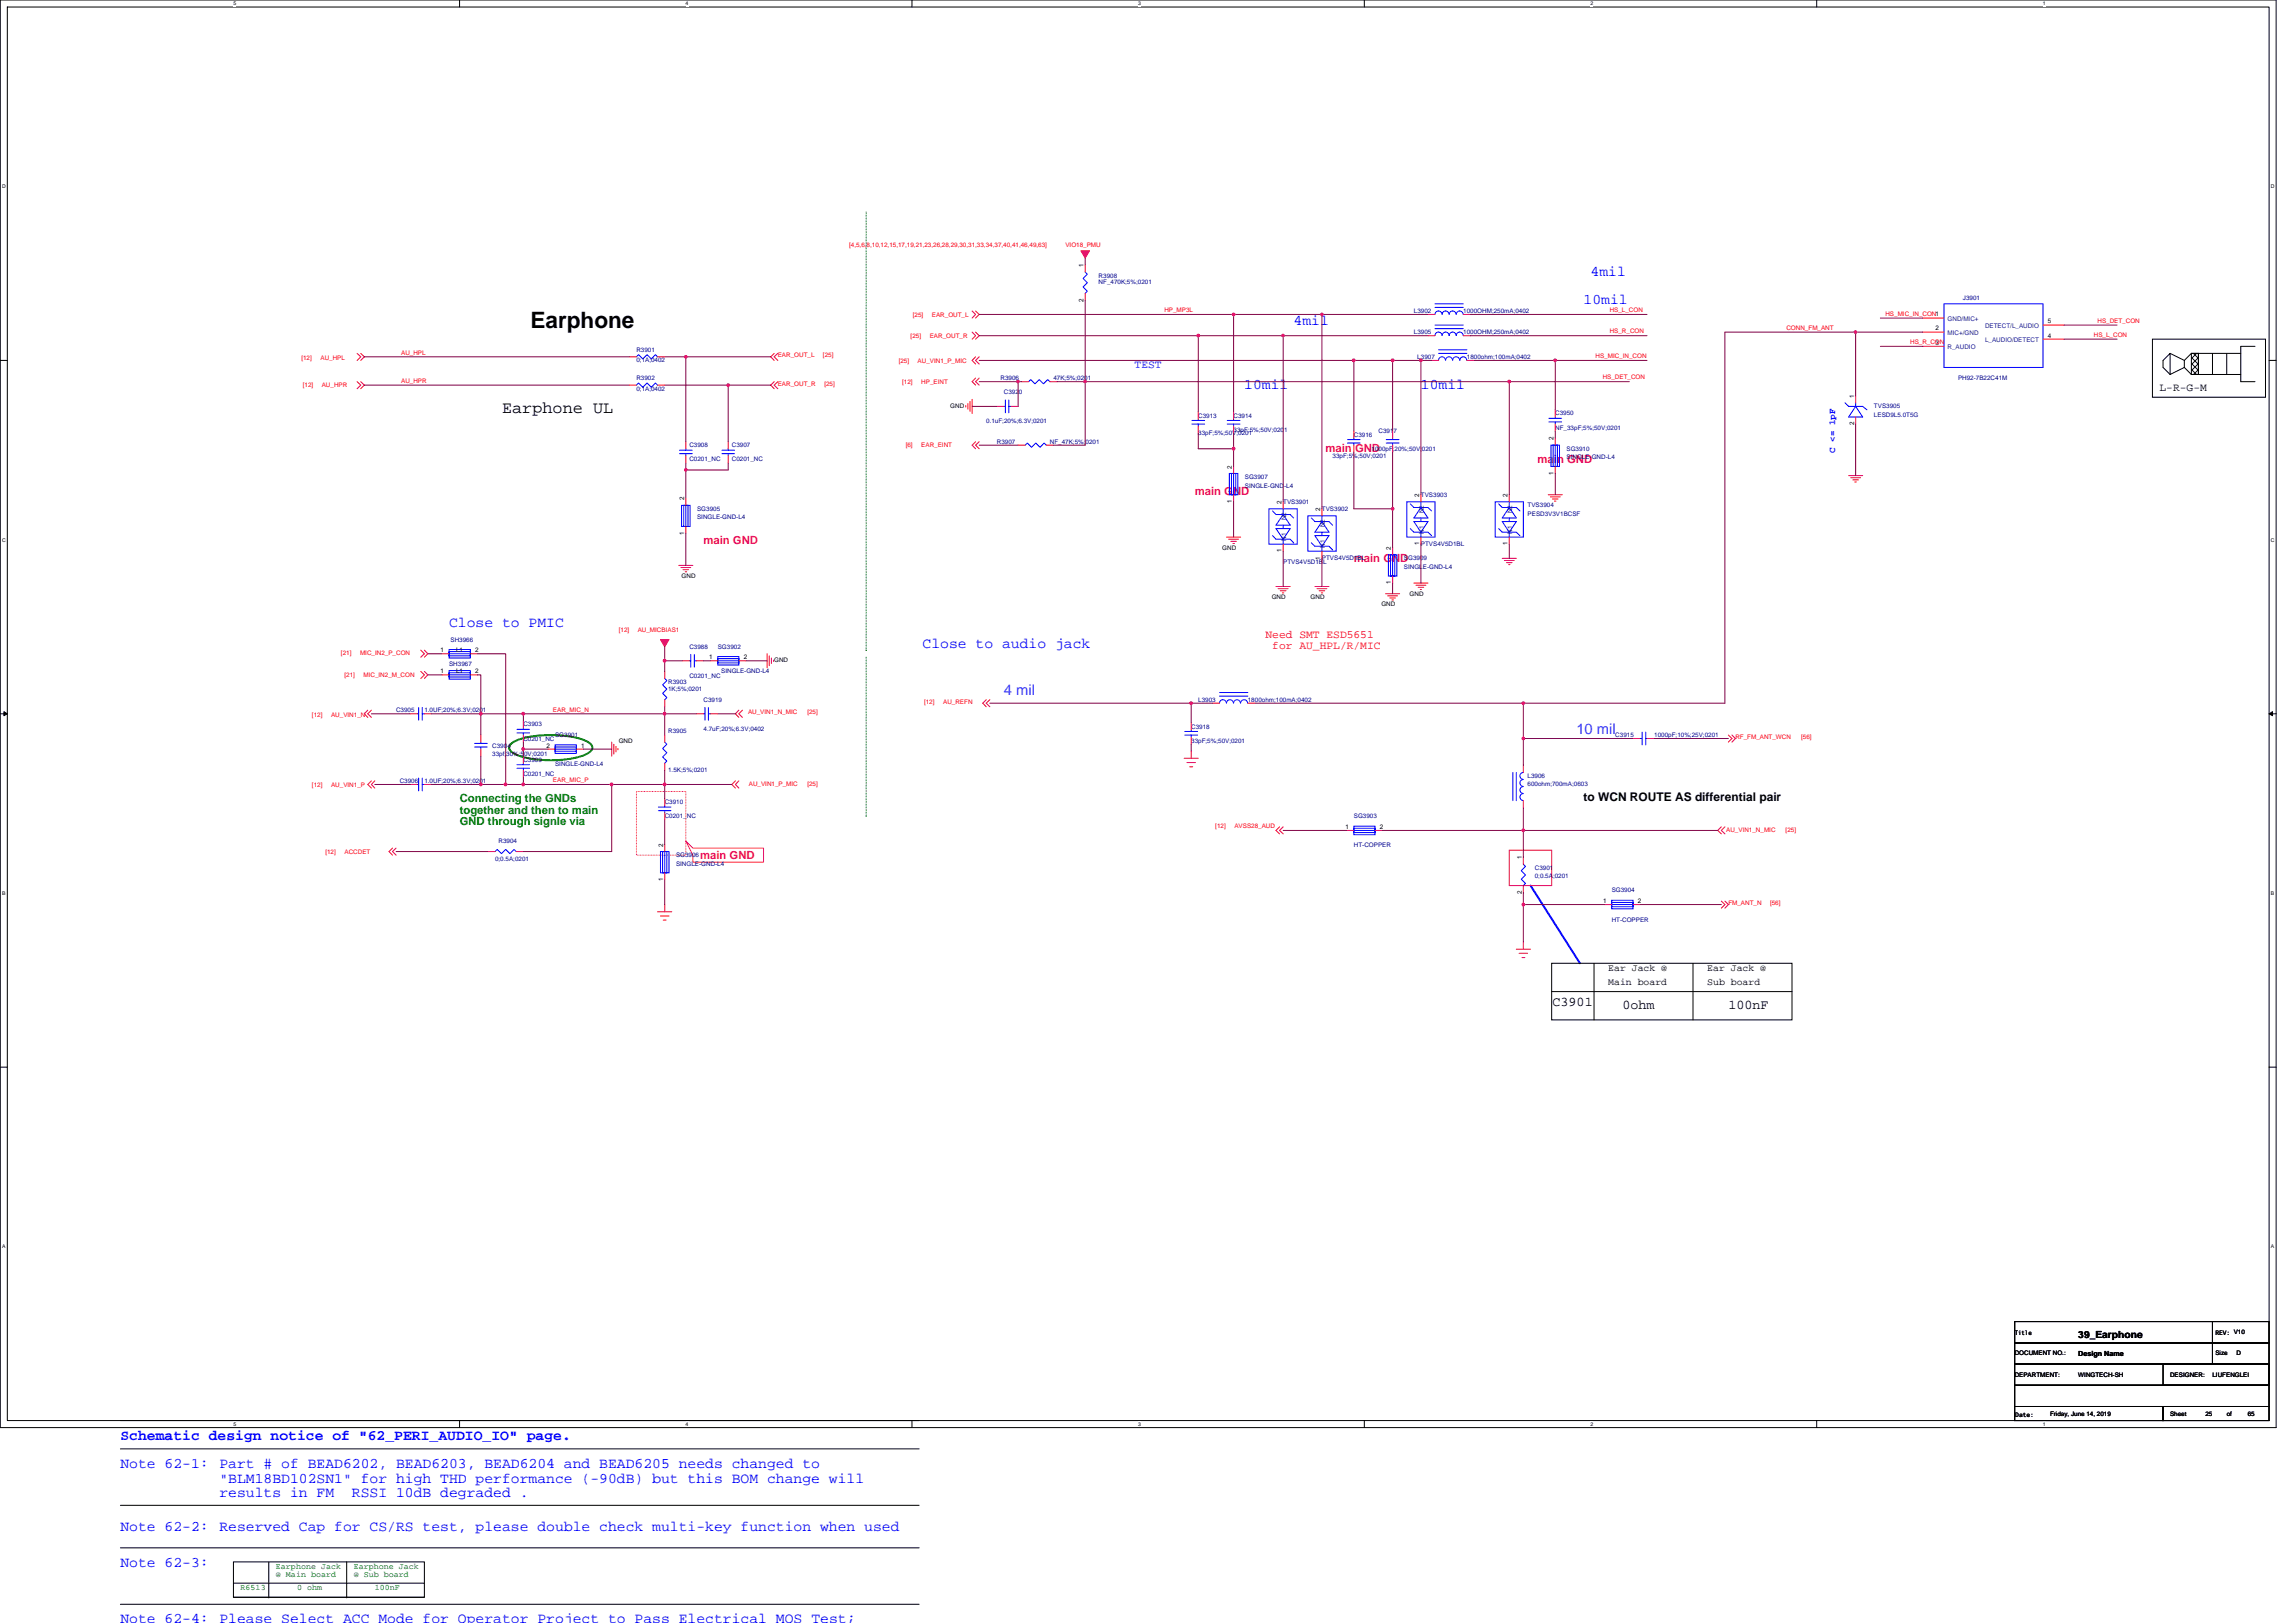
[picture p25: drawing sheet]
<svg xmlns="http://www.w3.org/2000/svg" width="297mm" height="210mm" viewBox="0 0 297 210" stroke-linecap="round" stroke-linejoin="round" font-family="sans-serif">
<defs><g id="words">
<text font-size="2.9" x="68.6" y="42.5">Earphone</text>
<text font-size="2.2" x="65" y="53.4">Earphone UL</text>
<g font-size="1.9" fill="#00f">
<text x="205.8" y="35.6">4mil</text>
<text x="204.9" y="39.3">10mil</text>
<text x="167.4" y="42.1">4mil</text>
<text x="161" y="50.3">10mil</text>
<text x="183.8" y="50.3">10mil</text>
<text x="58.1" y="81.1">Close to PMIC</text>
<text x="119.4" y="83.8">Close to audio jack</text>
<text x="15.6" y="189.9">Note 62-1:</text>
<text x="15.6" y="186.3">Schematic design notice of &quot;62_PERI_AUDIO_IO&quot; page.</text>
<text x="28.4" y="189.9">Part # of BEAD6202, BEAD6203, BEAD6204 and BEAD6205 needs changed to</text>
<text x="28.4" y="191.8">&quot;BLM18BD102SN1&quot; for high THD performance (-90dB) but this BOM change will</text>
<text x="28.4" y="193.7">results in FM</text>
<text x="45.5" y="193.7">RSSI 10dB degraded .</text>
<text x="15.6" y="202.7">Note 62-3:</text>
<text x="15.6" y="198.1">Note 62-2:</text>
<text x="28.4" y="198.1">Reserved Cap for CS/RS test, please double check multi-key function when used</text>
<text x="15.6" y="210">Note 62-4:</text>
<text x="28.4" y="210">Please Select ACC Mode for Operator Project to Pass Electrical MOS Test;</text>
</g>
<g font-size="1.9" fill="#8000ff">
<text x="129.9" y="89.9">4 mil</text>
<text x="203.9" y="95">10 mil</text>
</g>
<g font-size="1.7">
<text x="200.8" y="130.2">C3901</text>
<text x="209.9" y="130.6">0ohm</text>
<text x="223.6" y="130.6">100nF</text>
</g>
<text font-size="1.5" fill="#00f" x="146.8" y="47.6">TEST</text>
<g font-size="1.5">
<text x="279.4" y="50.5">L-R-G-M</text>
<text x="204.9" y="103.7">to WCN ROUTE AS differential pair</text>
</g>
<g font-size="1.5" fill="#ff0080">
<text x="171.5" y="58.5">main GND</text>
<text x="198.9" y="59.9">main GND</text>
<text x="154.6" y="64">main GND</text>
<text x="91" y="70.4">main GND</text>
<text x="175.2" y="72.7">main GND</text>
<text x="90.6" y="111.1">main GND</text>
</g>
<g font-size="1.5" fill="#f00">
<text x="163.7" y="82.5">Need SMT ESD5651</text>
<text x="164.6" y="84">for AU_HPL/R/MIC</text>
</g>
<g font-size="1.5" fill="#008000">
<text x="59.5" y="103.8">Connecting the GNDs</text>
<text x="59.5" y="105.3">together and then to main</text>
<text x="59.5" y="106.8">GND through signle via</text>
</g>
<g font-size="1.3">
<text x="208.1" y="125.7">Ear Jack @</text>
<text x="220.9" y="125.7">Ear Jack @</text>
<text x="208.1" y="127.5">Main board</text>
<text x="220.9" y="127.5">Sub board</text>
<text x="268.9" y="173.1">39_Earphone</text>
</g>
<text font-size="1.2" fill="#00f" x="237.4" y="58.6" transform="rotate(-90 237.4 58.6)">C &lt;= 1pF</text>
<g font-size="1.1" fill="#008000">
<text x="35.7" y="203">Earphone Jack</text>
<text x="45.8" y="203">Earphone Jack</text>
<text x="31.1" y="205.7">R6513</text>
<text x="35.7" y="204">@ Main board</text>
<text x="38.4" y="205.7">0 ohm</text>
<text x="45.8" y="204">@ Sub board</text>
<text x="48.5" y="205.7">100nF</text>
</g>
<text font-size=".9" x="268.9" y="175.5">Design Name</text>
<g font-size=".8" fill="#f00">
<text x="109.9" y="31.9">[4,5,6,8,10,12,15,17,19,21,23,26,28,29,30,31,33,34,37,40,41,46,49,63]</text>
<text x="137.8" y="31.9">VIO18_PMU</text>
<text x="118.1" y="41">[25]</text>
<text x="120.6" y="41">EAR_OUT_L</text>
<text x="150.6" y="40.4">HP_MP3L</text>
<text x="208.3" y="40.4">HS_L_CON</text>
<text x="243.9" y="40.9">HS_MIC_IN_CON1</text>
<text x="271.4" y="41.8">HS_DET_CON</text>
<text x="39" y="46.5">[12]</text>
<text x="41.5" y="46.5">AU_HPL</text>
<text x="51.9" y="45.9">AU_HPL</text>
<text x="100.6" y="46.2">EAR_OUT_L</text>
<text x="106.5" y="46.2">[25]</text>
<text x="116.3" y="47">[25]</text>
<text x="117.8" y="43.7">[25]</text>
<text x="118.7" y="47">AU_VIN1_P_MIC</text>
<text x="120.3" y="43.7">EAR_OUT_R</text>
<text x="206.4" y="46.3">HS_MIC_IN_CON</text>
<text x="208.3" y="43.1">HS_R_CON</text>
<text x="231.1" y="42.7">CONN_FM_ANT</text>
<text x="247.1" y="44.5">HS_R_CON</text>
<text x="270.9" y="43.6">HS_L_CON</text>
<text x="39.2" y="50.1">[12]</text>
<text x="41.6" y="50.1">AU_HPR</text>
<text x="51.9" y="49.5">AU_HPR</text>
<text x="100.6" y="49.9">EAR_OUT_R</text>
<text x="106.7" y="49.9">[25]</text>
<text x="116.7" y="49.6">[12]</text>
<text x="119.2" y="49.6">HP_EINT</text>
<text x="207.3" y="49.1">HS_DET_CON</text>
<text x="117.2" y="57.9">[6]</text>
<text x="119.2" y="57.9">EAR_EINT</text>
<text x="80" y="81.7">[12]</text>
<text x="82.5" y="81.7">AU_MICBIAS1</text>
<text x="44.1" y="84.8">[21]</text>
<text x="44.6" y="87.6">[21]</text>
<text x="46.6" y="84.8">MIC_IN2_P_CON</text>
<text x="47" y="87.6">MIC_IN2_M_CON</text>
<text x="40.4" y="92.7">[12]</text>
<text x="42.8" y="92.7">AU_VIN1_N</text>
<text x="71.5" y="92.1">EAR_MIC_N</text>
<text x="96.8" y="92.4">AU_VIN1_N_MIC</text>
<text x="104.5" y="92.4">[25]</text>
<text x="119.5" y="91.1">[12]</text>
<text x="122" y="91.1">AU_REFN</text>
<text x="224.5" y="95.6">RF_FM_ANT_WCN</text>
<text x="233" y="95.6">[56]</text>
<text x="40.4" y="101.9">[12]</text>
<text x="42.8" y="101.9">AU_VIN1_P</text>
<text x="71.5" y="101.2">EAR_MIC_P</text>
<text x="96.9" y="101.7">AU_VIN1_P_MIC</text>
<text x="104.5" y="101.7">[25]</text>
<text x="157.2" y="107.1">[12]</text>
<text x="159.7" y="107.1">AVSS28_AUD</text>
<text x="223.3" y="107.7">AU_VIN1_N_MIC</text>
<text x="231" y="107.7">[25]</text>
<text x="42.1" y="110.4">[12]</text>
<text x="44.6" y="110.4">ACCDET</text>
<text x="223.6" y="117.1">FM_ANT_N</text>
<text x="229" y="117.1">[56]</text>
</g>
<g font-size=".8">
<text x="140.2" y="34.6" transform="rotate(-90 140.2 34.6)">1</text>
<text x="140.2" y="39" transform="rotate(-90 140.2 39)">2</text>
<text x="264.9" y="41.8">5</text>
<text x="250.4" y="42.8">2</text>
<text x="250.4" y="44.6">3</text>
<text x="264.9" y="43.7">4</text>
<text x="122.9" y="52.7">GND</text>
<text x="239.9" y="51.5" transform="rotate(-90 239.9 51.5)">1</text>
<text x="201" y="57" transform="rotate(-90 201 57)">2</text>
<text x="239.9" y="55" transform="rotate(-90 239.9 55)">2</text>
<text x="88.5" y="64.7" transform="rotate(-90 88.5 64.7)">2</text>
<text x="159.4" y="65.1" transform="rotate(-90 159.4 65.1)">1</text>
<text x="159.4" y="60.6" transform="rotate(-90 159.4 60.6)">2</text>
<text x="165.8" y="65.2" transform="rotate(-90 165.8 65.2)">2</text>
<text x="183.6" y="64.3" transform="rotate(-90 183.6 64.3)">2</text>
<text x="195" y="64.3" transform="rotate(-90 195 64.3)">2</text>
<text x="201" y="61.4" transform="rotate(-90 201 61.4)">1</text>
<text x="88.5" y="69.2" transform="rotate(-90 88.5 69.2)">1</text>
<text x="158.1" y="71.1">GND</text>
<text x="165.8" y="71.5" transform="rotate(-90 165.8 71.5)">1</text>
<text x="170.8" y="66.1" transform="rotate(-90 170.8 66.1)">2</text>
<text x="180" y="71.1" transform="rotate(-90 180 71.1)">2</text>
<text x="183.6" y="70.6" transform="rotate(-90 183.6 70.6)">1</text>
<text x="195" y="70.6" transform="rotate(-90 195 70.6)">1</text>
<text x="88.2" y="74.8">GND</text>
<text x="164.5" y="77.5">GND</text>
<text x="169.6" y="77.5">GND</text>
<text x="170.8" y="72.4" transform="rotate(-90 170.8 72.4)">1</text>
<text x="180" y="75.6" transform="rotate(-90 180 75.6)">1</text>
<text x="182.4" y="77.1">GND</text>
<text x="178.7" y="78.4">GND</text>
<text x="57" y="84.4">1</text>
<text x="57" y="87.1">1</text>
<text x="59" y="87.1">L1</text>
<text x="59" y="84.4">L1</text>
<text x="61.5" y="84.4">2</text>
<text x="61.5" y="87.1">2</text>
<text x="91.8" y="85.3">1</text>
<text x="96.2" y="85.3">2</text>
<text x="100.2" y="85.7">GND</text>
<text x="70.7" y="96.7">2</text>
<text x="75.2" y="96.7">1</text>
<text x="80" y="96.2">GND</text>
<text x="174.1" y="107.2">1</text>
<text x="178.5" y="107.2">2</text>
<text x="85.8" y="109.5" transform="rotate(-90 85.8 109.5)">2</text>
<text x="196.9" y="111.2" transform="rotate(-90 196.9 111.2)">1</text>
<text x="85.8" y="114" transform="rotate(-90 85.8 114)">1</text>
<text x="196.9" y="115.7" transform="rotate(-90 196.9 115.7)">2</text>
<text x="207.4" y="116.8">1</text>
<text x="211.9" y="116.8">2</text>
<text x="260.6" y="172.7">Title</text>
<text x="286.6" y="172.7">REV: V10</text>
<text x="260.6" y="175.4">DOCUMENT NO.:</text>
<text x="260.6" y="178.1">DEPARTMENT:</text>
<text x="268.9" y="178.1">WINGTECH-SH</text>
<text x="280.8" y="178.1">DESIGNER:</text>
<text x="286.2" y="178.1">LIUFENGLEI</text>
<text x="286.6" y="175.4">Size</text>
<text x="289.3" y="175.4">D</text>
<text x="260.7" y="183.3">Date:</text>
<text x="265.2" y="183.2">Friday, June 14, 2019</text>
<text x="280.8" y="183.2">Sheet</text>
<text x="285.3" y="183.2">25</text>
<text x="288.1" y="183.2">of</text>
<text x="290.8" y="183.2">65</text>
</g>
<g font-size=".8" fill="#000080">
<text x="142.1" y="35.9">R3908</text>
<text x="142.1" y="36.7">NF_470K;5%;0201</text>
<text x="182.9" y="40.5">L3902</text>
<text x="189.3" y="40.5">1000OHM;250mA;0402</text>
<text x="254" y="38.8">J3901</text>
<text x="82.3" y="45.5">R3901</text>
<text x="82.3" y="46.9">0;1A;0402</text>
<text x="182.9" y="43.2">L3905</text>
<text x="183.4" y="46.4">L3907</text>
<text x="189.3" y="43.2">1000OHM;250mA;0402</text>
<text x="189.8" y="46.4">1800ohm;100mA;0402</text>
<text x="82.3" y="49.2">R3902</text>
<text x="82.3" y="50.5">0;1A;0402</text>
<text x="129.4" y="49.2">R3906</text>
<text x="129.9" y="51">C3920</text>
<text x="136.3" y="49.2">47K;5%;0201</text>
<text x="201.2" y="53.7">C3950</text>
<text x="242.4" y="52.8">TVS3905</text>
<text x="242.4" y="53.9">LESD9L5.0T5G</text>
<text x="253.3" y="49.2">PH92-7B22C41M</text>
<text x="89.2" y="57.9">C3908</text>
<text x="89.2" y="59.7">C0201_NC</text>
<text x="94.7" y="57.9">C3907</text>
<text x="94.7" y="59.7">C0201_NC</text>
<text x="127.6" y="54.7">0.1uF;20%;6.3V;0201</text>
<text x="129" y="57.4">R3907</text>
<text x="135.8" y="57.4">NF_47K;5%;0201</text>
<text x="155" y="54">C3913</text>
<text x="155" y="56.3">33pF;5%;50V;0201</text>
<text x="159.6" y="54">C3914</text>
<text x="159.6" y="55.9">33pF;5%;50V;0201</text>
<text x="172.4" y="59.2">33pF;5%;50V;0201</text>
<text x="175.2" y="56.5">C3916</text>
<text x="177.4" y="58.3">1000pF;20%;50V;0201</text>
<text x="178.3" y="56">C3917</text>
<text x="201.2" y="55.6">NF_33pF;5%;50V;0201</text>
<text x="202.7" y="58.3">SG3910</text>
<text x="202.7" y="59.4">SINGLE-GND-L4</text>
<text x="161.1" y="62">SG3907</text>
<text x="161.1" y="63.1">SINGLE-GND-L4</text>
<text x="166" y="65.2">TVS3901</text>
<text x="183.8" y="64.3">TVS3903</text>
<text x="197.6" y="65.6">TVS3904</text>
<text x="90.2" y="66.1">SG3905</text>
<text x="90.2" y="67.2">SINGLE-GND-L4</text>
<text x="171" y="66.1">TVS3902</text>
<text x="183.8" y="70.7">PTVS4V5D1BL</text>
<text x="197.6" y="66.7">PESD3V3V1BCSF</text>
<text x="166" y="73">PTVS4V5D1BL</text>
<text x="171" y="72.5">PTVS4V5D1BL</text>
<text x="181.6" y="72.5">SG3909</text>
<text x="181.6" y="73.6">SINGLE-GND-L4</text>
<text x="58.3" y="83">SH3966</text>
<text x="89.2" y="83.9">C3988</text>
<text x="92.9" y="83.9">SG3902</text>
<text x="58.1" y="86.2">SH3967</text>
<text x="86.4" y="88.5">R3903</text>
<text x="86.4" y="89.4">1K;5%;0201</text>
<text x="89.2" y="87.7">C0201_NC</text>
<text x="93.3" y="87.1">SINGLE-GND-L4</text>
<text x="51.2" y="92.2">C3905</text>
<text x="54.9" y="92.2">1.0UF;20%;6.3V;0201</text>
<text x="67.7" y="94">C3903</text>
<text x="67.7" y="95.8">C0201_NC</text>
<text x="71.8" y="95.4">SG3901</text>
<text x="86.4" y="94.9">R3905</text>
<text x="91" y="90.8">C3919</text>
<text x="91" y="94.5">4.7uF;20%;6.3V;0402</text>
<text x="154.1" y="94.3">C3918</text>
<text x="155" y="90.8">L3903</text>
<text x="161.4" y="90.8">1800ohm;100mA;0402</text>
<text x="209" y="95.4">C3915</text>
<text x="214" y="95.4">1000pF;10%;25V;0201</text>
<text x="51.7" y="101.3">C3906</text>
<text x="54.9" y="101.3">1.0UF;20%;6.3V;0201</text>
<text x="63.7" y="96.7">C3904</text>
<text x="63.7" y="97.8">33pf;30%;50V;0201</text>
<text x="67.7" y="98.6">C3909</text>
<text x="67.7" y="100.4">C0201_NC</text>
<text x="71.8" y="99.1">SINGLE-GND-L4</text>
<text x="86.4" y="99.9">1.5K;5%;0201</text>
<text x="154.1" y="96.1">33pF;5%;50V;0201</text>
<text x="197.6" y="100.7">L3906</text>
<text x="197.6" y="101.7">600ohm;700mA;0603</text>
<text x="86" y="104">C3910</text>
<text x="86" y="105.9">C0201_NC</text>
<text x="175.2" y="105.9">SG3903</text>
<text x="64" y="111.4">0;0.5A;0201</text>
<text x="64.5" y="109.1">R3904</text>
<text x="87.5" y="110.9">SG3906</text>
<text x="87.5" y="112">SINGLE-GND-L4</text>
<text x="175.2" y="109.6">HT-COPPER</text>
<text x="198.6" y="112.5">C3901</text>
<text x="198.6" y="113.6">0;0.5A;0201</text>
<text x="208.5" y="115.5">SG3904</text>
<text x="208.5" y="119.2">HT-COPPER</text>
</g>
<g font-size=".8" fill="#004080">
<text x="252" y="41.5">GND/MIC+</text>
<text x="252" y="43.3">MIC+/GND</text>
<text x="252" y="45.2">R_AUDIO</text>
<text x="256.8" y="44.3">L_AUDIO/DETECT</text>
<text x="256.8" y="42.4">DETECT/L_AUDIO</text>
<text x="166.4" y="69.9" transform="rotate(-90 166.4 69.9)">N1</text>
<text x="166.4" y="67.3" transform="rotate(-90 166.4 67.3)">N2</text>
<text x="171.4" y="70.8" transform="rotate(-90 171.4 70.8)">N1</text>
<text x="171.4" y="68.2" transform="rotate(-90 171.4 68.2)">N2</text>
<text x="184.2" y="69" transform="rotate(-90 184.2 69)">N1</text>
<text x="184.2" y="66.4" transform="rotate(-90 184.2 66.4)">N2</text>
<text x="195.6" y="69" transform="rotate(-90 195.6 69)">N1</text>
<text x="195.6" y="66.4" transform="rotate(-90 195.6 66.4)">N2</text>
</g>
<g font-size=".7">
<text x="30.2" y=".7">5</text>
<text x="88.7" y=".7">4</text>
<text x="147.2" y=".7">3</text>
<text x="205.8" y=".7">2</text>
<text x="264.3" y=".7">1</text>
<text x=".3" y="24.4">D</text>
<text x="293.8" y="24.4">D</text>
<text x=".3" y="70.1">C</text>
<text x="293.8" y="70.1">C</text>
<text x=".3" y="115.8">B</text>
<text x="293.8" y="115.8">B</text>
<text x=".3" y="161.5">A</text>
<text x="293.8" y="161.5">A</text>
<text x="30.2" y="184.5">5</text>
<text x="88.7" y="184.5">4</text>
<text x="147.2" y="184.5">3</text>
<text x="205.8" y="184.5">2</text>
<text x="264.3" y="184.5">1</text>
</g>
</g></defs>
<path d="M0 0h294.5v184.7h-294.5zM.9 .9h292.7v182.9h-292.7z" fill="none" stroke="#000" stroke-width=".13"/>
<g fill="#fff">
<path d="M30.2 .1h.4v.7h-.4z"/>
<path d="M30.2 183.9h.4v.7h-.4z"/>
</g>
<path d="M59.5 0v.9M59.5 183.8v.9" fill="none" stroke="#000" stroke-width=".13"/>
<g fill="#fff">
<path d="M88.7 .1h.4v.7h-.4z"/>
<path d="M88.7 183.9h.4v.7h-.4z"/>
</g>
<path d="M118 0v.9M118 183.8v.9" fill="none" stroke="#000" stroke-width=".13"/>
<g fill="#fff">
<path d="M147.2 .1h.4v.7h-.4z"/>
<path d="M147.2 183.9h.4v.7h-.4z"/>
</g>
<path d="M176.5 0v.9M176.5 183.8v.9" fill="none" stroke="#000" stroke-width=".13"/>
<g fill="#fff">
<path d="M205.8 .1h.3v.7h-.3z"/>
<path d="M205.8 183.9h.3v.7h-.3z"/>
</g>
<path d="M235 0v.9M235 183.8v.9" fill="none" stroke="#000" stroke-width=".13"/>
<g fill="#fff">
<path d="M264.3 .1h.3v.7h-.3z"/>
<path d="M264.3 183.9h.3v.7h-.3z"/>
<path d="M.3 23.8h.4v.7h-.4z"/>
<path d="M293.8 23.8h.5v.7h-.5z"/>
<path d="M.3 69.5h.4v.7h-.4z"/>
<path d="M293.8 69.5h.5v.7h-.5z"/>
</g>
<path d="M0 46.6h.9M293.6 46.6h.9" fill="none" stroke="#000" stroke-width=".13"/>
<g fill="#fff">
<path d="M.3 115.2h.4v.8h-.4z"/>
<path d="M293.8 115.2h.4v.8h-.4z"/>
</g>
<path d="M0 92.4h.9M293.6 92.4h.9" fill="none" stroke="#000" stroke-width=".13"/>
<path d="M.5 92.1l.4 .3-.4 .2zM293.6 92.4l.4-.3v.5z" fill="#000" stroke="#000" stroke-width=".13"/>
<g fill="#fff">
<path d="M.3 160.9h.4v.8h-.4z"/>
<path d="M293.8 160.9h.4v.8h-.4z"/>
</g>
<g fill="none" stroke="#000" stroke-width=".13">
<path d="M278.5 43.9h14.6v7.5h-14.6zM280.8 45.7l1.8 .9M280.8 45.7v2.8l-1-1v-.9zM282.6 46.6v.9M282.6 47.5l.9 1h6.4M282.6 47.5l-1.8 1M284.4 45.7v2.8M286.2 45.7v2.8M288.1 45.7v2.8M289.9 45.7h-6.4l-.9 .9M291.7 44.8h-1.8v4.6h1.8M0 138.1h.9"/>
<path d="M200.7 124.6h31.1v7.4h-31.1zM200.7 128.3h31.1M206.2 124.6v7.4M219 124.6v7.4M293.6 138.1h.9M260.6 171h25.6v2.7h-25.6zM260.6 173.7h25.6v2.8h-25.6zM260.6 179.2h33v2.8h-33zM260.6 176.5h33v2.7h-33zM279.8 176.5h13.8v2.7h-13.8zM286.2 171h7.4v2.7h-7.4zM286.2 173.7h7.4v2.8h-7.4z"/>
<path d="M15.6 194.8h103.3M15.6 187.5h103.3M15.6 183.8h103.3M260.6 182h19.2v1.8h-19.2zM279.8 182h13.8v1.8h-13.8zM15.6 207.6h103.3M15.6 200.3h103.3M30.2 202.1h24.7v4.6h-24.7zM30.2 204.8h24.7M30.2 206.7h24.7M34.8 202.1v4.6M44.8 202.1v4.6"/>
</g>
<path d="M66 96.4a3.8 3.8 0 0 1 2.2-1 14.7 14.7 0 0 1 7.5 .4l.5 .3 .3 .3 .1 .3a1.85 1.85 0 0 1-1.5 1.2 14.7 14.7 0 0 1-8.3-.3l-.8-.5-.1-.4z" fill="none" stroke="#008000" stroke-width=".25"/>
<path d="M283.5 45.7h.9v2.8h-.9z" fill-rule="evenodd" fill="#000" stroke="#000" stroke-width=".13"/>
<path d="M112.1 27.4v56.7M112.1 84.1h.1M112.1 85v20.6M112.1 105.6h.1" fill="none" stroke="#008000" stroke-width=".13"/>
<path d="M198 114.6l6.4 10" fill="none" stroke="#00f" stroke-width=".25"/>
<g fill="none" stroke="#f00" stroke-width=".13">
<path d="M140.4 34.3v.9M140.4 38v.9M46.2 45.7l.5 .5-.5 .4M46.2 49.4l.5 .4-.5 .5M46.7 45.7l.4 .5-.4 .4M46.7 49.4l.4 .4-.4 .5M81.4 46.2h.9M81.4 49.8h.9M85.1 46.2h.9M85.1 49.8h.9M88.7 57.2v.9M88.7 59v.9"/>
<path d="M94.2 57.2v.9M94.2 59v.9M100.2 45.7l-.5 .5 .5 .4M100.2 49.4l-.5 .4 .5 .5M100.6 45.7l-.4 .5 .4 .4M100.6 49.4l-.4 .4 .4 .5M124.9 52.5v.2M125.2 52.2v.7M125.5 51.9v1.3M125.8 51.7v1.8M125.8 40.2l.4 .5-.4 .4M125.8 43l.4 .4-.4 .5"/>
<path d="M126.2 46.2l-.4 .4 .4 .5M126.2 48.9l-.4 .5 .4 .4M126.2 57.1l-.4 .5 .4 .5M126.2 40.2l.5 .5-.5 .4M126.2 43l.5 .4-.5 .5M126.7 46.2l-.5 .4 .5 .5M126.7 48.9l-.5 .5 .5 .4M126.7 57.1l-.5 .5 .5 .5M129 52.6h.9M130.8 52.6h.9M131.7 57.6h.9M132.2 49.4h.9"/>
<path d="M135.4 57.6h.9M135.8 49.4h.9M155 53.3v.9M155 55.1v.9M159.6 53.3v.9M159.6 55.1v.9M175.2 55.8v.9M175.2 57.6v.9M180.2 55.8v.9M180.2 57.6v.9M184.7 40.7h.9M184.7 43.4h.9"/>
<path d="M185.2 46.6h.9M189.3 40.7h.9M189.3 43.4h.9M189.8 46.6h.9M201.2 53v1M201.2 54.9v.9M201.2 56.7v.9M240.1 51.2v.9M240.1 54v.9M248.7 41.1h2.8M248.7 43h2.8M248.7 44.8h2.8"/>
<path d="M264.3 43.9h2.7M264.3 42.1h2.7M87.8 73.2h1.8M88.1 73.4h1.3M88.4 73.7h.7M88.6 74h.2M88.7 68.1v.9M88.7 64.5v.9M158.7 69.5h1.8M159 69.8h1.2M159.2 70h.8M159.5 70.3h.2"/>
<path d="M159.6 64v.9M159.6 60.3v1M165.1 75.9h1.8M165.4 76.2h1.2M165.6 76.4h.8M165.9 76.7h.2M166 70.4v.9M166 64.9v.9M170.1 75.9h1.8M170.4 76.2h1.3M170.7 76.4h.7M170.9 76.7h.2"/>
<path d="M171 71.3v.9M171 65.8v.9M179.3 76.8h1.8M179.5 77.1h1.3M179.8 77.4h.7M180.1 77.6h.2M180.2 74.5v.9M180.2 70.9v.9M182.9 75.4h1.8M183.2 75.7h1.3M183.5 76h.7M183.7 76.3h.2"/>
<path d="M183.8 69.5v.9M183.8 64v.9M194.3 72.2h1.9M194.6 72.5h1.3M194.9 72.8h.7M195.2 73h.1M195.3 69.5v.9M195.3 64v.9M200.3 64h1.8M200.6 64.3h1.2M200.8 64.6h.8M201.1 64.8h.2"/>
<path d="M201.2 60.3v1M239.2 61.5h1.8M239.4 61.8h1.3M239.7 62.1h.7M240 62.4h.2M47.6 91.9l-.5 .5 .5 .4M48 91.9l-.4 .5 .4 .4M53.1 92.4h.9M54.4 84.1l.5 .5-.5 .4M54.4 86.9l.5 .4-.5 .5M54.9 92.4h.9M54.9 84.1l.4 .5-.4 .4"/>
<path d="M54.9 86.9l.4 .4-.4 .5M57.2 84.6h.9M57.2 87.3h.9M60.9 84.6h.9M60.9 87.3h.9M62.2 95.1v.9M62.2 96.9v.9M67.7 93.3v.9M67.7 95.1v.9M67.7 97.8v.9M67.7 99.7v.9M70.9 96.9h.9"/>
<path d="M74.6 96.9h.9M79.1 96v1.8M79.4 96.3v1.3M79.7 96.6v.7M79.9 96.8v.2M86 86.9v.9M86 90.5v.9M86 95.1v.9M86 98.7v1M88.3 85.5h.9M90.1 85.5h.9M90.1 92.4h.9"/>
<path d="M91.9 85.5h1M91.9 92.4h1M95.6 85.5h.9M95.6 91.9l-.5 .5 .5 .4M96.1 91.9l-.5 .5 .5 .4M99.2 84.6v1.8M99.5 84.9v1.2M99.8 85.1v.8M100.1 85.4v.2M127.6 90.5l-.5 .5 .5 .4M128.1 90.5l-.5 .5 .5 .4M153.2 98.1h1.8"/>
<path d="M153.6 98.7h1.1M153.9 99.2h.4M154.1 97.2v.9M154.1 93.5v.9M154.1 95.4v.9M156.9 91h.9M161.4 91h.9M197.1 99v.9M211.3 95.5h.9M213.1 95.5h.9M223.6 95.1l.5 .4-.5 .5M224.1 95.1l.4 .4-.4 .5"/>
<path d="M48 101l-.4 .5 .4 .5M48.5 101l-.5 .5 .5 .5M50.8 109.7l-.5 .5 .5 .4M51.2 109.7l-.4 .5 .4 .4M53.1 101.5h.9M54.9 101.5h.9M63.1 110.2h.9M66.8 110.2h.9M85.1 118h1.8M85.4 118.5h1.1M85.8 119h.4M86 117v1"/>
<path d="M86 112.9v.9M86 109.3v.9M86 103.3v.9M86 105.2v.9M95.1 101l-.4 .5 .4 .5M95.6 101l-.5 .5 .5 .5M165.5 107l-.4 .4 .4 .5M166 107l-.5 .4 .5 .5M174.2 107.4h1M177.9 107.4h.9M195.3 110h5.4v4.6h-5.4zM197.1 110.9v.9"/>
<path d="M197.1 114.6v.9M197.1 103.6v.9M207.6 117h.9M211.3 117h.9M222.7 116.6l.5 .4-.5 .5M222.7 107l-.5 .4 .5 .5M223.2 107l-.5 .4 .5 .5M223.2 116.6l.4 .4-.4 .5M196.2 122.8h1.8M196.5 123.3h1.1M196.9 123.9h.4M197.1 121.9v.9"/>
</g>
<path d="M82.3 102.4h6.4v8.2h-6.4zM88.7 108.8l.9 .9h9.2v1.8h-9.2v-.9z" fill="none" stroke="#ff0080" stroke-width=".13"/>
<g fill="#f00" stroke="#f00" stroke-width=".13">
<path d="M85.4 82.7h1.1l-.5 1z"/>
<path d="M139.8 32.4h1.1l-.5 1z"/>
</g>
<g fill="none" stroke="#00f" stroke-width=".13">
<path d="M140.4 35.2l.3 .3-.6 .5 .6 .6-.6 .5 .6 .6-.3 .3M185.6 39.8h3.7M185.6 39.3h3.7M251.5 39.3h12.8v8.2h-12.8zM82.3 46.2l.3-.3 .6 .5 .5-.5 .6 .5 .5-.5 .3 .3M82.3 49.8l.3-.2 .6 .5 .5-.5 .6 .5 .5-.5 .3 .2M87.9 58.7h1.7M87.9 58.3h1.7M88.7 58.1v.2M88.7 58.7v.3M93.4 58.7h1.6M93.4 58.3h1.6"/>
<path d="M94.2 58.1v.2M94.2 58.7v.3M129.9 52.6h.2M130.1 51.8v1.6M130.5 52.6h.3M130.5 51.8v1.6M132.6 57.6l.3-.3 .6 .6 .5-.6 .6 .6 .5-.6 .3 .3M133.1 49.4l.2-.3 .6 .6 .5-.6 .6 .6 .5-.6 .3 .3M154.2 54.9h1.6M154.2 54.4h1.6M155 54.2v.2M155 54.9v.2"/>
<path d="M158.8 54.9h1.6M158.8 54.4h1.6M159.6 54.2v.2M159.6 54.9v.2M174.3 57.3h1.7M174.3 56.9h1.7M175.2 56.7v.2M175.2 57.3v.3M179.3 57.3h1.7M179.3 56.9h1.7M180.2 56.7v.2M180.2 57.3v.3"/>
<path d="M185.6 42.5h3.7M185.6 42.1h3.7M185.6 40.7a.46 .46 0 0 1 .5-.5 .46 .46 0 0 1 .5 .5M186.1 45.7h3.7M186.1 45.3h3.7M186.6 43.4a.46 .46 0 0 0-.5-.4 .46 .46 0 0 0-.5 .4M186.6 40.7a.44 .44 0 0 1 .4-.5 .44 .44 0 0 1 .5 .5M187 46.6a.44 .44 0 0 0-.4-.4 .44 .44 0 0 0-.5 .4M187.5 43.4a.44 .44 0 0 0-.5-.4 .44 .44 0 0 0-.4 .4M187.5 40.7a.45 .45 0 0 1 .4-.5 .45 .45 0 0 1 .5 .5M187.9 46.6a.44 .44 0 0 0-.4-.4 .44 .44 0 0 0-.5 .4M188.4 43.4a.44 .44 0 0 0-.5-.4 .44 .44 0 0 0-.4 .4"/>
<path d="M188.4 40.7a.45 .45 0 0 1 .4-.5 .45 .45 0 0 1 .5 .5M189.3 43.4a.44 .44 0 0 0-.5-.4 .44 .44 0 0 0-.4 .4M189.8 46.6a.46 .46 0 0 0-.5-.4 .46 .46 0 0 0-.5 .4 .46 .46 0 0 0-.4-.4 .46 .46 0 0 0-.5 .4M200.4 54.6h1.6M200.4 54.1h1.6M200.7 57.6h1.1v2.7h-1.1zM200.9 57.6h.6v2.7h-.6zM201.2 54v.1M201.2 54.6v.3M201.2 57.6v2.7M238.7 52.1l.5 .5h1.8l.5 .4M240.1 52.6l.9 1.4h-1.8z"/>
<path d="M240.1 52.1v.5M88.2 65.4h1.1v2.7h-1.1zM88.5 65.4h.5v2.7h-.5zM88.7 65.4v2.7M159 61.3h1.1v2.7h-1.1zM159.3 61.3h.6v2.7h-.6zM159.6 61.3v2.7M164.2 65.8h3.6v4.6h-3.6zM164.6 66.1l.5 .5h1.8l.5 .4M164.6 69.3l.5 .5h1.8l.5 .4M166 66.6l.9 1.3h-1.8zM166 65.8v.8"/>
<path d="M166 67.9v.5M166 69.8l.9-1.4h-1.8l.9 1.4v.6M169.2 66.7h3.7v4.6h-3.7zM169.6 67l.5 .5h1.8l.5 .4M169.6 70.2l.5 .5h1.8l.5 .4M171 66.7v.8M171 68.9v.4M171 70.7l.9-1.4h-1.8l.9 1.4v.6M171 67.5l.9 1.4h-1.8zM179.6 71.8h1.1v2.7h-1.1zM179.9 71.8h.5v2.7h-.5zM180.2 71.8v2.7"/>
<path d="M182 64.9h3.6v4.6h-3.6zM182.5 65.2l.4 .5h1.8l.5 .4M182.5 68.4l.4 .5h1.8l.5 .4M183.8 64.9v.8M183.8 67v.5M183.8 68.9l.9-1.4h-1.8l.9 1.4v.6M183.8 65.7l.9 1.3h-1.8zM193.4 64.9h3.7v4.6h-3.7zM193.9 65.2l.4 .5h1.9l.4 .4M193.9 68.4l.4 .5h1.9l.4 .4M195.3 64.9v.8M195.3 67v.5"/>
<path d="M195.3 68.9l.9-1.4h-1.9l1 1.4v.6M195.3 65.7l.9 1.3h-1.9zM54 92.4h.2M54.2 91.5v1.7M54.6 92.4h.3M54.6 91.5v1.7M58.1 84.3h2.8v.6h-2.8zM58.1 84h2.8v1.1h-2.8zM58.1 87h2.8v.6h-2.8zM58.1 86.8h2.8v1.1h-2.8zM58.1 84.6h2.8M58.1 87.3h2.8"/>
<path d="M61.4 96.6h1.6M61.4 96.2h1.6M62.2 96v.2M62.2 96.6v.3M66.9 94.8h1.6M66.9 94.4h1.6M66.9 99.4h1.6M66.9 98.9h1.6M67.7 94.2v.2M67.7 94.8v.3M67.7 98.7v.2M67.7 99.4v.3"/>
<path d="M71.8 96.6h2.8v.6h-2.8zM71.8 96.4h2.8v1.1h-2.8zM71.8 96.9h2.8M86 87.8l.3 .3-.6 .5 .6 .6-.6 .5 .6 .6-.3 .2M86 96l.3 .3-.6 .5 .6 .6-.6 .5 .6 .6-.3 .2M89.2 85.5h.2M89.4 84.7v1.6M89.8 85.5h.3M89.8 84.7v1.6M91 92.4h.2M91.2 91.5v1.7M91.6 91.5v1.7"/>
<path d="M91.6 92.4h.3M92.9 85.2h2.7v.6h-2.7zM92.9 84.9h2.7v1.1h-2.7zM92.9 85.5h2.7M153.3 95.1h1.6M153.3 94.6h1.6M154.1 94.4v.2M154.1 95.1v.3M157.8 90.1h3.6M157.8 89.6h3.6M157.8 91a.45 .45 0 0 1 .4-.5 .45 .45 0 0 1 .5 .5 .46 .46 0 0 1 .4-.5 .46 .46 0 0 1 .5 .5 .46 .46 0 0 1 .4-.5 .46 .46 0 0 1 .5 .5M160.5 91a.46 .46 0 0 1 .5-.5 .46 .46 0 0 1 .4 .5"/>
<path d="M195.7 99.9v3.7M196.2 99.9v3.7M197.1 99.9a.45 .45 0 0 0-.5 .5 .45 .45 0 0 0 .5 .4 .46 .46 0 0 0-.5 .5 .46 .46 0 0 0 .5 .4M212.2 95.5h.2M212.4 94.7v1.7M212.9 95.5h.2M212.9 94.7v1.7M54 101.5h.2M54.2 100.7v1.6M54.6 101.5h.3M54.6 100.7v1.6M64 110.2l.3-.3 .6 .5 .5-.5 .6 .5 .5-.5 .3 .3"/>
<path d="M85.2 104.9h1.6M85.2 104.4h1.6M85.4 110.2h1.1v2.7h-1.1zM85.7 110.2h.6v2.7h-.6zM86 110.2v2.7M86 104.2v.2M86 104.9v.3M175.2 107.2h2.7v.5h-2.7zM175.2 106.9h2.7v1.1h-2.7zM175.2 107.4h2.7M197.1 101.8a.45 .45 0 0 0-.5 .4 .45 .45 0 0 0 .5 .5M197.1 102.7a.45 .45 0 0 0-.5 .4 .45 .45 0 0 0 .5 .5"/>
<path d="M197.1 111.8l.3 .3-.6 .5 .6 .6-.6 .5 .6 .6-.3 .3M208.5 116.8h2.8v.5h-2.8zM208.5 116.5h2.8v1.1h-2.8zM208.5 117h2.8"/>
</g>
<g fill="none" stroke="#800040" stroke-width=".13">
<path d="M140.4 38.9v10.5h-3.7M140.4 33.4v.9M47.1 49.8h34.3M47.1 46.2h34.3M86 49.8h8.2M86 46.2h2.7M88.7 46.2h11M88.7 46.2v10.9M88.7 59.9v.9M94.2 59.9v.9h-5.5M94.2 49.8v7.3M94.2 49.8h5.5"/>
<path d="M125.8 52.6h3.2M126.7 43.4h28.3M126.7 40.7h32.9M126.7 57.6h5M126.7 46.6h48.5M126.7 49.4h5M132.2 49.4h-.5v3.2M155 56v2.1h4.6M155 43.4v9.9M155 43.4h11M159.6 40.7v12.6M159.6 56v2.1"/>
<path d="M159.6 58.1v2.2M159.6 40.7h11.4M166 43.4v21.5M166 43.4h18.7M171 40.7h13.7M171 40.7v25.1M175.2 46.6v9.2M175.2 58.5v7.3h5v5.1M175.2 46.6h8.6M180.2 58.5v7.3M180.2 46.6v9.2M183.8 46.6h1.4"/>
<path d="M183.8 46.6v17.4M190.2 43.4h22.9M190.2 40.7h22.9M190.7 46.6h10.5M195.3 49.4h15.5M195.3 49.4h-54.9v8.2h-4.1M195.3 49.4v14.6M201.2 55.8v.9M201.2 46.6v6.4M201.2 46.6h11.9M240.1 43h8.6M240.1 43h-16.9v48h-26.1v4.5"/>
<path d="M240.1 43v8.2M240.1 54.9v6.6M243.3 44.8h5.4M243.3 41.1h5.4M267 43.9h6.9M267 42.1h6.9M88.7 69v4.2M88.7 60.8v3.7M159.6 64.9v4.6M166 71.3v4.6M171 72.2v3.7M180.2 75.4v1.4"/>
<path d="M183.8 70.4v5M195.3 70.4v1.8M201.2 61.3v2.7M48 92.4h5.1M55.3 87.3h1.9M55.3 84.6h1.9M55.8 92.4h6.4M61.8 84.6h3.6v16.9M61.8 87.3h.4v5.1M62.2 92.4v2.7M62.2 97.8v3.7M62.2 92.4h5.5"/>
<path d="M67.7 92.4h18.3M67.7 96.9h3.2M67.7 92.4v.9M67.7 96v.9M67.7 96.9v.9M75.5 96.9h3.6M86 83.7v1.8M86 85.5v1.4M86 91.4v1M86 92.4v2.7M86 92.4h4.1M86 99.7v1.8"/>
<path d="M86 85.5h2.3M91 85.5h.9M92.9 92.4h2.2M96.5 85.5h2.7M128.1 91h26M154.1 91h2.8M154.1 91v2.5M154.1 96.3v.9M162.3 91h34.8M197.1 95.5v3.5M197.1 95.5h14.2M214 95.5h9.6"/>
<path d="M48.5 101.5h4.6M51.2 110.2h11.9M55.8 101.5h6.4M62.2 101.5h3.2M65.4 101.5h2.3M67.7 101.5h11.4M67.7 100.6v.9M79.1 101.5v8.7h-11.4M79.1 101.5h6.9M86 113.8v3.2M86 101.5v1.8M86 106.1v3.2"/>
<path d="M86 101.5h8.7M166 107.4h8.2M178.8 107.4h18.3M197.1 104.5v2.9M197.1 117v4.9M197.1 107.4v3.5M197.1 115.5v1.5M197.1 117h10.5M197.1 107.4h25.1M212.2 117h10.5"/>
</g>
<g fill="#f0f" stroke="#f0f" stroke-width=".13">
<path d="M62.1 92.2h.2v.3h-.2z" fill-rule="evenodd"/>
<path d="M67.6 92.2h.2v.3h-.2z" fill-rule="evenodd"/>
<path d="M79 101.3h.2v.3h-.2z" fill-rule="evenodd"/>
<path d="M67.6 101.3h.2v.3h-.2z" fill-rule="evenodd"/>
<path d="M67.6 96.8h.2v.2h-.2z" fill-rule="evenodd"/>
<path d="M175 46.5h.2v.2h-.2z" fill-rule="evenodd"/>
<path d="M180 46.5h.3v.2h-.3z" fill-rule="evenodd"/>
<path d="M183.7 46.5h.2v.2h-.2z" fill-rule="evenodd"/>
<path d="M159.5 57.9h.2v.3h-.2z" fill-rule="evenodd"/>
<path d="M154 90.8h.2v.3h-.2z" fill-rule="evenodd"/>
<path d="M62.1 101.3h.2v.3h-.2z" fill-rule="evenodd"/>
<path d="M85.9 85.3h.2v.3h-.2z" fill-rule="evenodd"/>
<path d="M85.9 92.2h.2v.3h-.2z" fill-rule="evenodd"/>
<path d="M85.9 101.3h.2v.3h-.2z" fill-rule="evenodd"/>
<path d="M140.2 49.2h.3v.3h-.3z" fill-rule="evenodd"/>
<path d="M195.1 49.2h.3v.3h-.3z" fill-rule="evenodd"/>
<path d="M201.1 46.5h.2v.2h-.2z" fill-rule="evenodd"/>
<path d="M65.3 101.3h.2v.3h-.2z" fill-rule="evenodd"/>
<path d="M62.1 92.2h.2v.3h-.2z" fill-rule="evenodd"/>
<path d="M67.6 92.2h.2v.3h-.2z" fill-rule="evenodd"/>
<path d="M79 101.3h.2v.3h-.2z" fill-rule="evenodd"/>
<path d="M67.6 101.3h.2v.3h-.2z" fill-rule="evenodd"/>
<path d="M67.6 96.8h.2v.2h-.2z" fill-rule="evenodd"/>
<path d="M175 46.5h.2v.2h-.2z" fill-rule="evenodd"/>
<path d="M180 46.5h.3v.2h-.3z" fill-rule="evenodd"/>
<path d="M183.7 46.5h.2v.2h-.2z" fill-rule="evenodd"/>
<path d="M159.5 57.9h.2v.3h-.2z" fill-rule="evenodd"/>
<path d="M154 90.8h.2v.3h-.2z" fill-rule="evenodd"/>
<path d="M62.1 101.3h.2v.3h-.2z" fill-rule="evenodd"/>
<path d="M85.9 85.3h.2v.3h-.2z" fill-rule="evenodd"/>
<path d="M85.9 92.2h.2v.3h-.2z" fill-rule="evenodd"/>
<path d="M85.9 101.3h.2v.3h-.2z" fill-rule="evenodd"/>
<path d="M140.2 49.2h.3v.3h-.3z" fill-rule="evenodd"/>
<path d="M195.1 49.2h.3v.3h-.3z" fill-rule="evenodd"/>
<path d="M201.1 46.5h.2v.2h-.2z" fill-rule="evenodd"/>
<path d="M65.3 101.3h.2v.3h-.2z" fill-rule="evenodd"/>
<circle cx="88.7" cy="46.2" r=".17"/>
<circle cx="94.2" cy="49.8" r=".17"/>
<circle cx="159.6" cy="40.7" r=".17"/>
<circle cx="155" cy="43.4" r=".17"/>
<circle cx="166" cy="43.4" r=".17"/>
<circle cx="240" cy="43" r=".17"/>
<circle cx="131.7" cy="49.4" r=".17"/>
<circle cx="197.1" cy="91" r=".17"/>
<circle cx="197.1" cy="95.5" r=".17"/>
<circle cx="197.1" cy="107.4" r=".17"/>
<circle cx="171" cy="40.7" r=".17"/>
<circle cx="197.1" cy="117" r=".17"/>
<circle cx="180.2" cy="65.8" r=".17"/>
<circle cx="88.7" cy="60.8" r=".17"/>
</g>
<use href="#words"/>
</svg>
